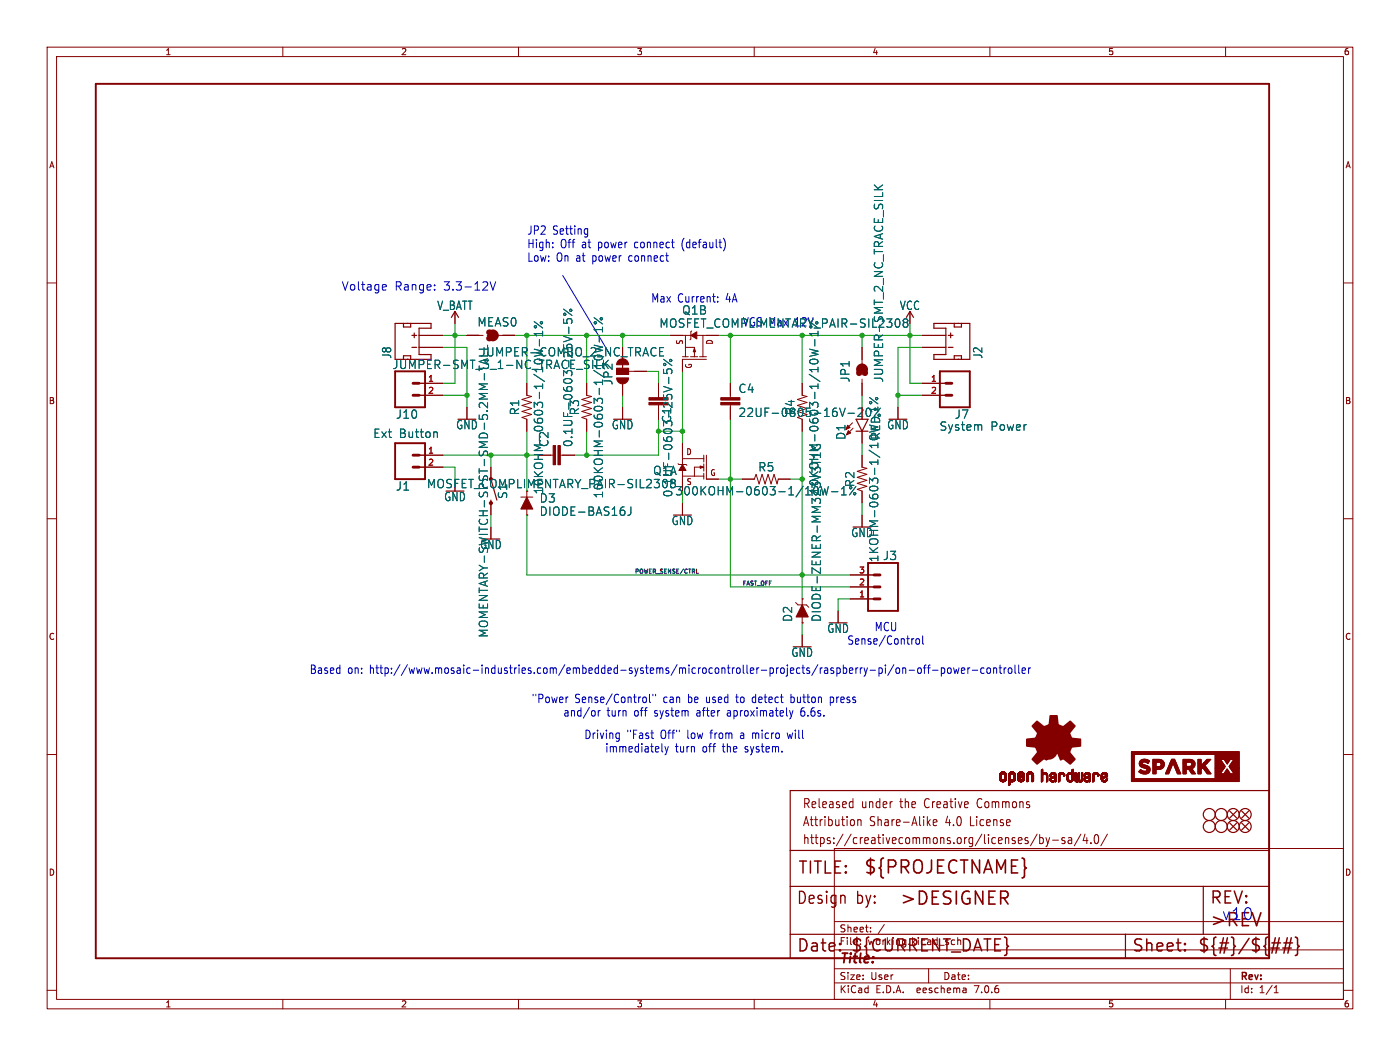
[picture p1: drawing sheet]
<svg xmlns="http://www.w3.org/2000/svg" width="297mm" height="224mm" viewBox="0 0 297 224" stroke-linecap="round" stroke-linejoin="round" font-family="sans-serif">
<defs><g id="words">
<g font-size="3.8" fill="#840000">
<text x="183.1" y="185.7">${PROJECTNAME}</text>
<text x="190.8" y="192.3">&gt;DESIGNER</text>
<text x="256.5" y="196.9">&gt;REV</text>
</g>
<g font-size="3.5" fill="#840000">
<text x="169.2" y="185.7">TITLE:</text>
<text x="168.9" y="192.1">Design</text>
<text x="181.6" y="192.1">by:</text>
<text x="256.5" y="192.1">REV:</text>
<text x="168.9" y="202.2">Date:</text>
<text x="180.3" y="202.2">${CURRENT_DATE}</text>
<text x="240" y="202.2">Sheet:</text>
<text x="254" y="202.2">${#}/${##}</text>
</g>
<text font-size="3.5" fill="#0000c2" x="259.1" y="195.3">v10</text>
<text font-size="2.8" fill="#840000" x="178" y="204.8">Title:</text>
<g font-size="2.7" fill="#840000">
<text x="170.2" y="171.7">Released</text>
<text x="182.7" y="171.7">under</text>
<text x="191.1" y="171.7">the</text>
<text x="196.5" y="171.7">Creative</text>
<text x="208" y="171.7">Commons</text>
<text x="170.2" y="175.5">Attribution</text>
<text x="170.2" y="179.3">https://creativecommons.org/licenses/by-sa/4.0/</text>
<text x="184.5" y="175.5">Share-Alike</text>
<text x="200.8" y="175.5">4.0</text>
<text x="206.2" y="175.5">License</text>
</g>
<g font-size="2.5" fill="#0000c2">
<text x="111.8" y="49.9">JP2</text>
<text x="111.8" y="52.8">High:</text>
<text x="117.2" y="49.9">Setting</text>
<text x="118.8" y="52.8">Off</text>
<text x="123.4" y="52.8">at</text>
<text x="127" y="52.8">power</text>
<text x="134.8" y="52.8">connect</text>
<text x="145" y="52.8">(default)</text>
<text x="111.8" y="55.6">Low:</text>
<text x="118" y="55.6">On at</text>
<text x="125.8" y="55.6">power</text>
<text x="133.6" y="55.6">connect</text>
<text x="72.4" y="61.8">Voltage</text>
<text x="83.7" y="61.8">Range:</text>
<text x="94.1" y="61.8">3.3-12V</text>
<text x="138.1" y="64.4">Max Current:</text>
<text x="154" y="64.4">4A</text>
<text x="179.7" y="136.9">Sense/Control</text>
<text x="185.5" y="134.1">MCU</text>
<text x="65.6" y="143.1">Based</text>
<text x="73.7" y="143.1">on:</text>
<text x="78.5" y="143.1">http://www.mosaic-industries.com/embedded-systems/microcontroller-projects/raspberry-pi/on-off-power-controller</text>
<text x="112.7" y="149.3">&quot;Power</text>
<text x="121.9" y="149.3">Sense/Control&quot;</text>
<text x="140.8" y="149.3">can</text>
<text x="146.1" y="149.3">be used</text>
<text x="156.6" y="149.3">to</text>
<text x="160.2" y="149.3">detect</text>
<text x="168.4" y="149.3">button</text>
<text x="176.9" y="149.3">press</text>
<text x="119.4" y="152.2">and/or</text>
<text x="128.7" y="152.2">turn</text>
<text x="134.6" y="152.2">off</text>
<text x="139" y="152.2">system</text>
<text x="148" y="152.2">after</text>
<text x="154.7" y="152.2">aproximately</text>
<text x="170.4" y="152.2">6.6s.</text>
<text x="123.9" y="156.9">Driving</text>
<text x="128.3" y="159.8">immediately</text>
<text x="133" y="156.9">&quot;Fast</text>
<text x="140.2" y="156.9">Off&quot;</text>
<text x="143.2" y="159.8">turn</text>
<text x="145.9" y="156.9">low</text>
<text x="149.1" y="159.8">off</text>
<text x="151" y="156.9">from</text>
<text x="153.5" y="159.8">the</text>
<text x="157.5" y="156.9">a micro</text>
<text x="158.3" y="159.8">system.</text>
<text x="167.8" y="156.9">will</text>
</g>
<g font-size="2.5" fill="#006464">
<text x="92.7" y="65.9">V_BATT</text>
<text x="190.8" y="65.9">VCC</text>
<text x="101.2" y="69.4">MEAS0</text>
<text x="139.8" y="69.7">MOSFET_COMPLIMENTARY_PAIR-SIL2308</text>
<text x="144.6" y="66.9">Q1B</text>
<text x="157.5" y="69.3">VGS Max 12V</text>
<text x="83.2" y="76.1" transform="rotate(-90 83.2 76.1)">J8</text>
<text x="101.7" y="75.8">JUMPER-COMBO_2_NC_TRACE</text>
<text x="208.6" y="76.1" transform="rotate(-90 208.6 76.1)">J2</text>
<text x="83.2" y="78.5">JUMPER-SMT_3_1-NC_TRACE_SILK</text>
<text x="130.2" y="81.7" transform="rotate(-90 130.2 81.7)">JP2</text>
<text x="156.6" y="83.5">C4</text>
<text x="180.4" y="81.2" transform="rotate(-90 180.4 81.2)">JP1</text>
<text x="187.6" y="81.2" transform="rotate(-90 187.6 81.2)">JUMPER-SMT_2_NC_TRACE_SILK</text>
<text x="83.9" y="89">J10</text>
<text x="110.3" y="88.1" transform="rotate(-90 110.3 88.1)">R1</text>
<text x="123" y="88.1" transform="rotate(-90 123 88.1)">R3</text>
<text x="142.6" y="89.8" transform="rotate(-90 142.6 89.8)">C1</text>
<text x="156.6" y="88.6">22UF-0805-16V-20%</text>
<text x="168.8" y="88.1" transform="rotate(-90 168.8 88.1)">R4</text>
<text x="202.5" y="89">J7</text>
<text x="79.1" y="93.1">Ext</text>
<text x="84.6" y="93.1">Button</text>
<text x="96.7" y="91.2">GND</text>
<text x="116.6" y="94.9" transform="rotate(-90 116.6 94.9)">C2</text>
<text x="121.6" y="94.9" transform="rotate(-90 121.6 94.9)">0.1UF-0603-25V-5%</text>
<text x="129.7" y="91.2">GND</text>
<text x="179.6" y="93.4" transform="rotate(-90 179.6 93.4)">D1</text>
<text x="186.9" y="93.4" transform="rotate(-90 186.9 93.4)">RED</text>
<text x="188.1" y="91.2">GND</text>
<text x="199.2" y="91.5">System</text>
<text x="210.1" y="91.5">Power</text>
<text x="138.5" y="100.9">Q1A</text>
<text x="160.8" y="100.2">R5</text>
<text x="83.9" y="104.2">J1</text>
<text x="94.1" y="106.5">GND</text>
<text x="107.8" y="105.9" transform="rotate(-90 107.8 105.9)">S1</text>
<text x="114.4" y="106.8">D3</text>
<text x="115.4" y="104.9" transform="rotate(-90 115.4 104.9)">10KOHM-0603-1/10W-1%</text>
<text x="128.1" y="105.8" transform="rotate(-90 128.1 105.8)">100KOHM-0603-1/10W-1%</text>
<text x="142.8" y="105.5" transform="rotate(-90 142.8 105.5)">0.1UF-0603-25V-5%</text>
<text x="143.2" y="105.3">300KOHM-0603-1/10W-1%</text>
<text x="173.8" y="104.9" transform="rotate(-90 173.8 104.9)">10KOHM-0603-1/10W-1%</text>
<text x="181.5" y="103.4" transform="rotate(-90 181.5 103.4)">R2</text>
<text x="114.4" y="109.6">DIODE-BAS16J</text>
<text x="142.4" y="111.6">GND</text>
<text x="101.8" y="116.6">GND</text>
<text x="180.5" y="114.1">GND</text>
<text x="186.5" y="119.3" transform="rotate(-90 186.5 119.3)">1KOHM-0603-1/10W-1%</text>
<text x="187.2" y="119">J3</text>
<text x="168.3" y="132" transform="rotate(-90 168.3 132)">D2</text>
<text x="174.3" y="132" transform="rotate(-90 174.3 132)">DIODE-ZENER-MM3Z3V3T1G</text>
<text x="175.4" y="134.4">GND</text>
<text x="167.8" y="139.5">GND</text>
</g>
<text font-size="2.5" fill="#840000" x="90.5" y="103.7">MOSFET_COMPLIMENTARY_PAIR-SIL2308</text>
<text font-size="2.5" fill="#009600" x="103.7" y="135.3" transform="rotate(-90 103.7 135.3)">MOMENTARY-SWITCH-SPST-SMD-5.2MM-TALL</text>
<g font-size="2.1" fill="#840000">
<text x="178" y="197.9">Sheet:</text>
<text x="178" y="200.6">File:</text>
<text x="184.1" y="200.6">working.kicad_sch</text>
<text x="178" y="208">Size:</text>
<text x="184.7" y="208">User</text>
<text x="200" y="208">Date:</text>
<text x="263" y="208.2">Rev:</text>
<text x="178" y="210.8">KiCad</text>
<text x="185.7" y="210.8">E.D.A.</text>
<text x="194.6" y="210.8">eeschema</text>
<text x="207" y="210.8">7.0.6</text>
<text x="263" y="210.8">Id:</text>
<text x="267.1" y="210.8">1/1</text>
</g>
<g font-size="1.8" fill="#840000">
<text x="35" y="11.9">1</text>
<text x="85" y="11.9">2</text>
<text x="135" y="11.9">3</text>
<text x="185" y="11.9">4</text>
<text x="235" y="11.9">5</text>
<text x="285" y="11.9">6</text>
<text x="10.3" y="35.9">A</text>
<text x="285.3" y="35.9">A</text>
<text x="145.1" y="73.2" transform="rotate(-90 145.1 73.2)">S</text>
<text x="151.4" y="73.2" transform="rotate(-90 151.4 73.2)">D</text>
<text x="147" y="78.3" transform="rotate(-90 147 78.3)">G</text>
<text x="10.3" y="85.9">B</text>
<text x="285.3" y="85.9">B</text>
<text x="145.5" y="96.7">D</text>
<text x="150.6" y="101.1">G</text>
<text x="10.3" y="135.9">C</text>
<text x="285.3" y="135.9">C</text>
<text x="10.3" y="185.9">D</text>
<text x="285.3" y="185.9">D</text>
<text x="35" y="213.8">1</text>
<text x="85" y="213.8">2</text>
<text x="135" y="213.8">3</text>
<text x="185" y="213.8">4</text>
<text x="235" y="213.8">5</text>
<text x="285" y="213.8">6</text>
</g>
<g font-size="1.8" fill="#a90000">
<text x="90.7" y="81">1</text>
<text x="90.7" y="83.6">2</text>
<text x="197.4" y="81">1</text>
<text x="197.4" y="83.6">2</text>
<text x="90.7" y="96.3">1</text>
<text x="90.7" y="98.8">2</text>
<text x="182.2" y="124.2">2</text>
<text x="182.2" y="121.7">3</text>
<text x="182.2" y="126.7">1</text>
</g>
<text font-size="1.8" fill="#006464" x="145.6" y="103">S</text>
<g font-size="1.2" fill="#0f0f0f">
<text x="134.6" y="121.7">POWER_SENSE/CTRL</text>
<text x="157.5" y="124.2">FAST_OFF</text>
</g>
</g></defs>
<g fill="none" stroke="#840000" stroke-width=".21">
<path d="M10 10h277v203.9h-277zM12 12h273v199.9h-273zM60 10v2M110 10v2M160 10v2M210 10v2M260 10v2M10 60h2M285 60h2M86.4 68.6h.1M88.9 73.7h5.1M88.9 71.1h5.1"/>
<path d="M96.5 66v2.6M99.1 71.1h3.4M105.8 71.1h3.4M130.8 78.1h2.5v1.3h-2.5M133.3 78.7h3.9M142.2 71.1h4.3M144.8 75.6h1.2M145.4 71.1v4.5M145.4 73.7h1.9v1.9M146.5 75.6h1.5M146.6 70.4v1.5l-.2 .2M147.9 71.1h4.5"/>
<path d="M148.4 75.6h1.5M149.1 71.1v4.5M149.9 76.2h-5.1v2.5M182.9 73.7v3.4M193 66v2.6M195.6 73.7h5.1M195.6 71.1h5.1M203.2 76.2h.1M203.2 68.6h.1M88.9 81.3h5.1M88.9 83.8h5.1M88.9 96.5h5.1"/>
<path d="M88.9 99.1h5.1M99.1 86.4v2.5M111.8 81.3v2.5l1 .3-2.1 .6 2.1 .6-2.1 .7 2.1 .6-2.1 .6 2.1 .7-2.1 .6 1.1 .4v2.5M114.3 96.5h3M118.9 96.5h3M124.5 81.3v2.5l1 .3-2.1 .6 2.1 .6-2.1 .7 2.1 .6-2.1 .6 2.1 .7-2.1 .6 1.1 .4v2.5M132.1 81.3v2.5M132.1 86.4v2.5M139.7 81.3v3M139.7 85.9v3M144 98.5h1.5l.2 .2M144.8 94v4.5"/>
<path d="M144.8 99.8v4.3M144.8 97.3h4.5M148.5 99.1h-1.2v1.9M149.3 96.5v1.5M149.3 98.4v1.5M149.9 96.5v5.1h2.5M154.9 81.3v3M154.9 85.9v3M170.2 81.3v2.5l1 .3-2 .6 2 .6-2 .7M170.2 88.9v2.5M180.8 89.7l-1.3 1.4M181 90.8l-1.4 1.4"/>
<path d="M182.9 80.4v3.4M182.9 86.4v2.5M182.9 91.4v2.6M182.9 96.5v2.6l1 .2-2 .6 2 .7-2 .6 2 .7-2 .6 2 .6-2 .7 1 .3v2.6M190.5 86.4v2.5M195.6 81.3h5.1M195.6 83.8h5.1M10 110h2M110.5 105.4h2.5M111.8 109.2h.1M111.8 104.1v1.3M111.8 108v1.2"/>
<path d="M144.8 106.7v2.5M144.8 101h4.5M149.3 100.4v1.2M157.5 101.6h2.5l.4-1 .6 2 .7-2 .6 2 .6-2 .7 2 .6-2 .6 2 .3-1h2.5M182.9 109.2v2.6M285 110h2M168.8 127.8l.5 .5h1.8l.5 .5M170.2 132.1h.1M170.2 127h.1M170.2 127v1.3M170.2 130.8v1.3M170.2 134.6v2.6"/>
<path d="M177.8 129.5v2.6M180.3 127h5.1M180.3 124.5h5.1M180.3 121.9h5.1M10 160h2M285 160h2M177 179.9h108v32h-108zM180.5 170l.4 .1M180.9 169.3v2M180.9 171.2l-.4 .1M181.2 174v.9M182 173.8v1.3"/>
<path d="M182 174l.2-.2 .4 .1 .1 1.2M196.9 174.4l.5 .7M197.4 173.8l-.7 .7M198 174.4l.8-.1-.1-.4-.5-.1-.2 .3 .1 .9h.6M220 176.9l-1.4 2.5M220.6 177v1.9M220.6 177.7l.4-.1 .3 .4-.1 .8h-.6M221.9 177.6l.4 1.3M222.3 178.9l-.4 .6M222.7 177.6l-.4 1.3M223.3 178.2h1.2M225.9 177.7l-.4-.1-.2 .3v.3l.6 .1v.5h-.6"/>
<path d="M226.7 177.7h.6l.1 1.2M227.4 178.1l-.6 .1a.4 .4 0 0 0-.2 .3 .4 .4 0 0 0 .2 .4l.6-.1M229.3 176.9l-1.4 2.5M230.2 176.9l-.4 1.4h1M230.6 177.6v1.3M231.4 178.7v.2M232.4 177.1l.3-.1a1.34 1.34 0 0 1 0 1.9h-.2a1.44 1.44 0 0 1-.1-1.8zM234.9 176.9l-1.4 2.5M177 195.4h108M184.7 197.5v.1M184.7 196.7v.1M187.6 196l-1.3 2"/>
<path d="M10 210h2M60 211.9v2M110 211.9v2M160 211.9v2M177 208.4h108M177 205.4h108M177 201.4h108M197 205.4v3M204.9 209.6l.1 .9M205 210.4l-.2 .1M205 209.9h-.2M210 211.9v2"/>
<path d="M260 211.9v2M261 205.4v6.5M270.3 210.5h.9M270.3 209.4l.4-.4v1.5M285 210h2"/>
</g>
<g fill="none" stroke="#840000" stroke-width=".25">
<path d="M83.8 76.2v-7.6h7.6v1h-2.5v5.6h2.5v1h-4.3v-.8h-1.5v.8M85.6 68.6v.7h1.5v-.7M87.4 73.7h1M87.4 71.1h1M87.9 70.6v1M95.8 67.3l.7-1.3 .8 1.3M103.4 71.1h1.8M132.1 76.2v2.5M182.9 77.7v1.8M192.3 67.3l.7-1.3 .8 1.3M198.1 68.6h7.6v7.6h-7.6v-1h2.6v-5.6h-2.6zM201.2 73.7h1"/>
<path d="M201.2 71.1h1M201.7 70.6v1M202.4 76.2v-.8h1.6v.8M202.4 68.6v.7h1.6v-.7M181.6 91.4h2.5M181.6 88.9h2.5l-1.2 2.5zM104.1 101.6l1.3 4.4M167.6 167.6h101.6v35.6h-101.6zM260.9 172l1.5 1.5M260.9 174.5l1.5 1.5M262.4 174.5l-1.5 1.5M262.4 172l-1.5 1.5"/>
<path d="M263.4 174.5l1.5 1.5M263.4 172l1.5 1.5M264.9 174.5l-1.5 1.5M264.9 172l-1.5 1.5M167.6 198.1h101.6M167.6 180.3h101.6M167.6 188h101.6M238.8 198.1v5.1M255.3 188v10.1"/>
<circle cx="256.5" cy="175.3" r="1.27"/>
<circle cx="256.5" cy="172.7" r="1.27"/>
<circle cx="259.1" cy="172.7" r="1.27"/>
<circle cx="259.1" cy="175.3" r="1.27"/>
<circle cx="261.6" cy="172.7" r="1.27"/>
<circle cx="261.6" cy="175.3" r="1.27"/>
<circle cx="264.2" cy="175.3" r="1.27"/>
<circle cx="264.2" cy="172.7" r="1.27"/>
</g>
<g fill="#840000" stroke="#840000" stroke-width=".21">
<path d="M147.3 73.8l.3 .8h-.5z"/>
<path d="M146.6 71.1l1.2-.7v1.5z"/>
<path d="M243.4 161.8h.2z"/>
<path d="M248.6 161h.6l.3 .8h-1.3z"/>
<path d="M254.1 161h.7v.8h-.7z"/>
<path d="M256.1 161h.8l-.8 .8h-.8z"/>
<path d="M248.2 161.8h1.3l1 2.3h-.7l-.9-2.3-1 2.3h-.7z"/>
<path d="M254.1 161.8h.7v.6l.5-.6h.8l-.5 .5 1.3 1.8h-.8l-.9-1.3-.4 .4v.9h-.7z"/>
<path d="M257.8 162.9h1.9l-.8 1.2h.7l.7-1.1 .7 1.1h.8l-.8-1.2h1.9v2.8h-5.3v-.6h.2z"/>
<path d="M244.6 161l1.7 .1 .4 .2 .3 .5h-.8l-.4-.2-1.2 .2z"/>
<path d="M251 161l1.9 .1 .3 .2 .3 .5h-.8l-.4-.2-1.3 .2z"/>
<path d="M240 159.4h22.9v3.5h-1.9l-.3-.4 1.1-1.5h-.8l-.7 1-.6-1h-.8l1 1.5-.2 .4h-1.9v-2.9h-17.2v5.1h17v.6h-17.6z"/>
<path d="M242 161.2a1.59 1.59 0 0 1 1.9 .2l-.3 .4-.8-.2-.4 .2h-.7z"/>
<path d="M251 161.8h.6v.7l1.1-.1 .1-.3-.1-.3h.8v.3a.95 .95 0 0 1-.6 .9l.7 1.1h-.8l-.6-1h-.6v1h-.6z"/>
<path d="M244.6 161.8h.7v.8h.5a.47 .47 0 0 0 .5-.3 .47 .47 0 0 0-.1-.5h.8v.3a1.26 1.26 0 0 1-1.7 1.1v.9h-.7z"/>
<path d="M241.7 161.8h.7v.2l.3 .2a1.09 1.09 0 0 1 1.3 1 1.17 1.17 0 0 1-1.8 .8l-.6-.3 .4-.5a.82 .82 0 0 0 1.3 0l-.1-.2-.5-.1a.92 .92 0 0 1-1-1.1z"/>
<path d="M212.1 165.1h.3z"/>
<path d="M212.1 165l.3 .1z"/>
<path d="M212.1 165h.3z"/>
<path d="M212.1 164.9l.3 .1z"/>
<path d="M212.1 164.9h.3z"/>
<path d="M212.1 164.8l.3 .1z"/>
<path d="M212.1 164.8h.3z"/>
<path d="M212.1 164.7l.3 .1z"/>
<path d="M212.1 164.7h.3z"/>
<path d="M212.1 164.6l.3 .1z"/>
<path d="M212.1 164.6h.3z"/>
<path d="M212.1 164.5l.3 .1z"/>
<path d="M212.1 164.5h.3z"/>
<path d="M212.1 164.4l.3 .1z"/>
<path d="M212.1 164.4h.3z"/>
<path d="M212.1 164.3l.3 .1z"/>
<path d="M212.1 165.2h.4z"/>
<path d="M212.1 165.1l.4 .1z"/>
<path d="M212.1 165.1h.4z"/>
<path d="M212.1 164.3h.4z"/>
<path d="M212.1 165.3h.4z"/>
<path d="M212.1 165.2l.4 .1z"/>
<path d="M212.1 164.2l.4 .1z"/>
<path d="M212.1 164.2h.4z"/>
<path d="M212.1 165.3h.5z"/>
<path d="M212.1 164.1l.5 .1z"/>
<path d="M212.1 164.1h.5z"/>
<path d="M212.1 165.4h.6z"/>
<path d="M212.1 165.3l.5 .1z"/>
<path d="M212.1 164.1h.6z"/>
<path d="M212.1 165.4h1.3z"/>
<path d="M212.1 164l1.3 .1z"/>
<path d="M212.2 165.4h1.2z"/>
<path d="M212.2 164h1.2z"/>
<path d="M212.2 165.5h1.2z"/>
<path d="M212.2 165.4l1.2 .1z"/>
<path d="M212.2 163.9l1.2 .1z"/>
<path d="M212.2 163.9h1.2z"/>
<path d="M212.2 165.5l1.2 .1z"/>
<path d="M212.2 165.6h1.1z"/>
<path d="M212.2 163.9h1.1z"/>
<path d="M212.3 165.6h1z"/>
<path d="M212.3 163.9h1z"/>
<path d="M212.3 163.8l1 .1z"/>
<path d="M212.3 163.8h1z"/>
<path d="M212.3 165.6l1 .1z"/>
<path d="M212.4 165.7h.8z"/>
<path d="M212.4 163.8h.8z"/>
<path d="M212.4 163.7l.8 .1z"/>
<path d="M212.4 163.7h.7z"/>
<path d="M212.5 165.7h.6z"/>
<path d="M212.5 163.7h.6z"/>
<path d="M212.5 165.7l.5 .1z"/>
<path d="M212.5 163.7h.5z"/>
<path d="M212.6 163.7h.4z"/>
<path d="M212.6 165.8h.4z"/>
<path d="M212.6 163.7h.3z"/>
<path d="M212.7 165.8h.2z"/>
<path d="M212.7 163.7h.2z"/>
<path d="M212.8 164.1h.6z"/>
<path d="M212.9 165.4h.5z"/>
<path d="M212.9 164.1h.5z"/>
<path d="M212.9 165.4h.6z"/>
<path d="M212.9 164.1h.6z"/>
<path d="M212.9 165.3l.6 .1z"/>
<path d="M213 164.1h.5z"/>
<path d="M213 165.3h.5z"/>
<path d="M213 164.1l.5 .1z"/>
<path d="M213 164.2h.5z"/>
<path d="M213.1 164.2h.4z"/>
<path d="M213.1 165.2l.4 .1z"/>
<path d="M213.1 165.2h.4z"/>
<path d="M213.1 164.3h.4z"/>
<path d="M213.1 164.2l.4 .1z"/>
<path d="M213.1 165.1l.4 .1z"/>
<path d="M213.1 165.1h.4z"/>
<path d="M213.1 165l.4 .1z"/>
<path d="M213.1 165h.4z"/>
<path d="M213.1 164.9l.4 .1z"/>
<path d="M213.1 164.9h.4z"/>
<path d="M213.1 164.8l.4 .1z"/>
<path d="M213.1 164.8h.4z"/>
<path d="M213.1 164.7l.4 .1z"/>
<path d="M213.1 164.7h.4z"/>
<path d="M213.1 164.6l.4 .1z"/>
<path d="M213.1 164.6h.4z"/>
<path d="M213.1 164.5l.4 .1z"/>
<path d="M213.1 164.5h.4z"/>
<path d="M213.1 164.4l.4 .1z"/>
<path d="M213.1 164.4h.4z"/>
<path d="M213.1 164.3l.4 .1z"/>
<path d="M214 166.4h.2z"/>
<path d="M214 166.4h.3z"/>
<path d="M214 166.3l.3 .1z"/>
<path d="M214 166.3h.4z"/>
<path d="M214 166.2l.4 .1z"/>
<path d="M214 166.2h.4z"/>
<path d="M214 166.1l.4 .1z"/>
<path d="M214 166.1h.4z"/>
<path d="M214 166l.4 .1z"/>
<path d="M214 166h.4z"/>
<path d="M214 165.9l.4 .1z"/>
<path d="M214 165.9h.4z"/>
<path d="M214 165.8l.4 .1z"/>
<path d="M214 165.8h.4z"/>
<path d="M214 165.7l.4 .1z"/>
<path d="M214 165.7h1z"/>
<path d="M214 165.7h1.1z"/>
<path d="M214 165.6l1.2 .1z"/>
<path d="M214 165.6h1.2z"/>
<path d="M214 165.6h1.3z"/>
<path d="M214 165.5l1.3 .1z"/>
<path d="M214 165.5h1.3z"/>
<path d="M214 165.4l1.3 .1z"/>
<path d="M214 165.4h1.3z"/>
<path d="M214 165.4h1.4z"/>
<path d="M214 165.4h.6z"/>
<path d="M214 165.3l.5 .1z"/>
<path d="M214 165.3h.5z"/>
<path d="M214 165.3h.4z"/>
<path d="M214 165.2l.4 .1z"/>
<path d="M214 165.2h.4z"/>
<path d="M214 165.1l.4 .1z"/>
<path d="M214 165.1h.4z"/>
<path d="M214 165l.4 .1z"/>
<path d="M214 165h.4z"/>
<path d="M214 164.9l.4 .1z"/>
<path d="M214 164.9h.4z"/>
<path d="M214 164.8l.4 .1z"/>
<path d="M214 164.8h.4z"/>
<path d="M214 164.7l.4 .1z"/>
<path d="M214 164.7h.4z"/>
<path d="M214 164.6l.4 .1z"/>
<path d="M214 164.6h.4z"/>
<path d="M214 164.5l.4 .1z"/>
<path d="M214 164.5h.4z"/>
<path d="M214 164.4l.4 .1z"/>
<path d="M214 164.4h.4z"/>
<path d="M214 164.3l.4 .1z"/>
<path d="M214 164.3h.4z"/>
<path d="M214 164.2l.4 .1z"/>
<path d="M214 166.5h.1z"/>
<path d="M214 166.4l.2 .1z"/>
<path d="M214 164.2h.4z"/>
<path d="M214 164.2h.5z"/>
<path d="M214 164.1l.5 .1z"/>
<path d="M214 164.1h.5z"/>
<path d="M214 164.1h.6z"/>
<path d="M214.1 164.1h.5z"/>
<path d="M214.1 164l1.3 .1z"/>
<path d="M214.1 164h1.2z"/>
<path d="M214.1 163.9l1.2 .1z"/>
<path d="M214.1 163.9h1.2z"/>
<path d="M214.1 163.9h1.1z"/>
<path d="M214.2 163.9h1z"/>
<path d="M214.2 163.8l1 .1z"/>
<path d="M214.2 163.8h1z"/>
<path d="M214.3 163.8h.9z"/>
<path d="M214.3 163.8h.8z"/>
<path d="M214.3 163.7l.8 .1z"/>
<path d="M214.4 163.7h.6z"/>
<path d="M214.4 165.7l.6 .1z"/>
<path d="M214.5 163.7h.5z"/>
<path d="M214.5 165.8h.4z"/>
<path d="M214.5 163.7h.4z"/>
<path d="M214.6 165.8h.2z"/>
<path d="M214.6 163.7h.2z"/>
<path d="M214.8 164.1h.6z"/>
<path d="M214.8 165.4h.6z"/>
<path d="M214.9 165.4h.5z"/>
<path d="M214.9 164.1h.5z"/>
<path d="M214.9 165.3l.5 .1z"/>
<path d="M214.9 165.3h.5z"/>
<path d="M214.9 164.1l.5 .1z"/>
<path d="M215 165.3h.4z"/>
<path d="M215 164.2h.4z"/>
<path d="M215 165.2l.4 .1z"/>
<path d="M215 165.2h.4z"/>
<path d="M215 164.3h.4z"/>
<path d="M215 164.2l.4 .1z"/>
<path d="M215 165.1l.4 .1z"/>
<path d="M215 165.1h.4z"/>
<path d="M215 164.4h.4z"/>
<path d="M215 164.3l.4 .1z"/>
<path d="M215.1 165.1h.3z"/>
<path d="M215.1 165l.3 .1z"/>
<path d="M215.1 165h.3z"/>
<path d="M215.1 164.9l.3 .1z"/>
<path d="M215.1 164.9h.3z"/>
<path d="M215.1 164.8l.3 .1z"/>
<path d="M215.1 164.8h.3z"/>
<path d="M215.1 164.7l.3 .1z"/>
<path d="M215.1 164.7h.3z"/>
<path d="M215.1 164.6l.3 .1z"/>
<path d="M215.1 164.6h.3z"/>
<path d="M215.1 164.5l.3 .1z"/>
<path d="M215.1 164.5h.3z"/>
<path d="M215.1 164.4l.3 .1z"/>
<path d="M215.1 164.4h.3z"/>
<path d="M215.9 165.2h.4z"/>
<path d="M215.9 165.1l.4 .1z"/>
<path d="M215.9 165.1h.4z"/>
<path d="M215.9 165l.5 .1z"/>
<path d="M215.9 165h.5z"/>
<path d="M215.9 165h.6z"/>
<path d="M215.9 165h.7z"/>
<path d="M215.9 164.9l.7 .1z"/>
<path d="M215.9 164.9h.7z"/>
<path d="M215.9 164.9h.8z"/>
<path d="M215.9 164.9h.9z"/>
<path d="M215.9 164.8l.9 .1z"/>
<path d="M215.9 164.8h.9z"/>
<path d="M215.9 164.8h1z"/>
<path d="M215.9 164.8h1.1z"/>
<path d="M215.9 164.7l1.1 .1z"/>
<path d="M215.9 164.7h1.1z"/>
<path d="M215.9 164.7h1.2z"/>
<path d="M215.9 164.7h1.3z"/>
<path d="M215.9 164.6l1.3 .1z"/>
<path d="M215.9 164.6h1.4z"/>
<path d="M215.9 164.6h.4z"/>
<path d="M215.9 164.5l.4 .1z"/>
<path d="M215.9 164.5h.3z"/>
<path d="M215.9 164.4l.3 .1z"/>
<path d="M215.9 164.4h.3z"/>
<path d="M215.9 164.4h.4z"/>
<path d="M215.9 164.3l.4 .1z"/>
<path d="M215.9 164.3h.4z"/>
<path d="M215.9 164.2l.4 .1z"/>
<path d="M215.9 165.3h.5z"/>
<path d="M215.9 165.3h.4z"/>
<path d="M215.9 165.2l.4 .1z"/>
<path d="M215.9 164.2h.4z"/>
<path d="M215.9 164.2h.5z"/>
<path d="M215.9 164.1l.5 .1z"/>
<path d="M215.9 164.1h.5z"/>
<path d="M215.9 165.3l.6 .1z"/>
<path d="M215.9 164.1h.6z"/>
<path d="M215.9 165.4h.6z"/>
<path d="M216 165.4h.5z"/>
<path d="M216 164.1h.5z"/>
<path d="M216 165.4h1.3z"/>
<path d="M216 164.1h.6z"/>
<path d="M216 165.4h1.2z"/>
<path d="M216 164l1.3 .1z"/>
<path d="M216 164h1.3z"/>
<path d="M216 165.5h1.2z"/>
<path d="M216 165.4l1.2 .1z"/>
<path d="M216 164h1.2z"/>
<path d="M216 163.9l1.2 .1z"/>
<path d="M216.1 165.5l1.1 .1z"/>
<path d="M216.1 163.9h1.1z"/>
<path d="M216.1 165.6h1.1z"/>
<path d="M216.1 165.6h1z"/>
<path d="M216.1 163.9h1z"/>
<path d="M216.1 163.8l1 .1z"/>
<path d="M216.1 163.8h1z"/>
<path d="M216.2 165.6l.9 .1z"/>
<path d="M216.2 163.8h.9z"/>
<path d="M216.2 165.7h.8z"/>
<path d="M216.2 163.8h.8z"/>
<path d="M216.2 163.7l.8 .1z"/>
<path d="M216.3 163.7h.7z"/>
<path d="M216.3 165.7h.7z"/>
<path d="M216.3 163.7h.6z"/>
<path d="M216.3 165.7h.6z"/>
<path d="M216.4 163.7h.5z"/>
<path d="M216.4 165.7l.5 .1z"/>
<path d="M216.4 164.6h.9z"/>
<path d="M216.4 163.7h.4z"/>
<path d="M216.4 165.8h.4z"/>
<path d="M216.5 165.8h.3z"/>
<path d="M216.5 165.8h.2z"/>
<path d="M216.5 164.6h.8z"/>
<path d="M216.5 163.7h.3z"/>
<path d="M216.5 164.5l.8 .1z"/>
<path d="M216.5 163.7h.2z"/>
<path d="M216.5 164.5h.8z"/>
<path d="M216.6 164.5h.7z"/>
<path d="M216.7 164.5h.6z"/>
<path d="M216.7 164.1h.6z"/>
<path d="M216.7 165.4h.6z"/>
<path d="M216.7 164.4l.6 .1z"/>
<path d="M216.7 164.4h.6z"/>
<path d="M216.8 164.4h.5z"/>
<path d="M216.8 164.1h.5z"/>
<path d="M216.8 165.4h.5z"/>
<path d="M216.8 165.3l.5 .1z"/>
<path d="M216.8 165.3h.5z"/>
<path d="M216.8 164.1l.5 .1z"/>
<path d="M216.8 164.2h.5z"/>
<path d="M216.9 165.3h.4z"/>
<path d="M216.9 164.2h.4z"/>
<path d="M216.9 164.4h.4z"/>
<path d="M216.9 165.2l.4 .1z"/>
<path d="M216.9 165.2h.4z"/>
<path d="M216.9 164.3l.4 .1z"/>
<path d="M216.9 164.3h.4z"/>
<path d="M216.9 164.2l.4 .1z"/>
<path d="M216.9 165.1l.4 .1z"/>
<path d="M216.9 165.1h.4z"/>
<path d="M217 165.1h.3z"/>
<path d="M217 165l.3 .1z"/>
<path d="M217 165h.3z"/>
<path d="M217.1 165h.2z"/>
<path d="M217.1 164.9l.2 .1z"/>
<path d="M217.1 164.9h.2z"/>
<path d="M217.2 164.9h.1z"/>
<path d="M217.8 165.7h.3z"/>
<path d="M217.8 165.7h.4z"/>
<path d="M217.8 165.6l.4 .1z"/>
<path d="M217.8 165.6h.4z"/>
<path d="M217.8 165.5l.4 .1z"/>
<path d="M217.8 165.5h.4z"/>
<path d="M217.8 165.4l.4 .1z"/>
<path d="M217.8 165.4h.4z"/>
<path d="M217.8 165.3l.4 .1z"/>
<path d="M217.8 165.3h.4z"/>
<path d="M217.8 165.2l.4 .1z"/>
<path d="M217.8 165.2h.4z"/>
<path d="M217.8 165.1l.4 .1z"/>
<path d="M217.8 165.1h.4z"/>
<path d="M217.8 165l.4 .1z"/>
<path d="M217.8 165h.4z"/>
<path d="M217.8 164.9l.4 .1z"/>
<path d="M217.8 164.9h.4z"/>
<path d="M217.8 164.8l.4 .1z"/>
<path d="M217.8 164.8h.4z"/>
<path d="M217.8 164.7l.4 .1z"/>
<path d="M217.8 164.7h.4z"/>
<path d="M217.8 164.6l.4 .1z"/>
<path d="M217.8 164.6h.4z"/>
<path d="M217.8 164.5l.4 .1z"/>
<path d="M217.8 164.5h.4z"/>
<path d="M217.8 164.4l.4 .1z"/>
<path d="M217.8 164.4h.4z"/>
<path d="M217.8 164.3l.4 .1z"/>
<path d="M217.8 164.3h.4z"/>
<path d="M217.8 165.7h.2z"/>
<path d="M217.8 164.2l.4 .1z"/>
<path d="M217.8 165.7l.2 .1z"/>
<path d="M217.8 164.2h.4z"/>
<path d="M217.8 164.2h.5z"/>
<path d="M217.8 164.1l.5 .1z"/>
<path d="M217.8 164.1h.5z"/>
<path d="M217.8 164.1h.6z"/>
<path d="M217.9 164.1h.5z"/>
<path d="M217.9 164.1h.6z"/>
<path d="M217.9 164l1.3 .1z"/>
<path d="M217.9 164h1.3z"/>
<path d="M217.9 164h1.2z"/>
<path d="M217.9 163.9l1.2 .1z"/>
<path d="M218 163.9h1.1z"/>
<path d="M218 163.9h1z"/>
<path d="M218 163.8l1 .1z"/>
<path d="M218 163.8h1z"/>
<path d="M218.1 163.8h.9z"/>
<path d="M218.1 163.8h.8z"/>
<path d="M218.2 163.7l.7 .1z"/>
<path d="M218.2 163.7h.7z"/>
<path d="M218.2 163.7h.6z"/>
<path d="M218.3 163.7h.5z"/>
<path d="M218.3 163.7h.4z"/>
<path d="M218.4 163.7h.3z"/>
<path d="M218.4 163.7h.2z"/>
<path d="M218.6 164.1h.6z"/>
<path d="M218.7 164.1h.5z"/>
<path d="M218.8 164.1l.4 .1z"/>
<path d="M218.8 164.2h.4z"/>
<path d="M218.8 164.2l.5 .1z"/>
<path d="M218.9 164.3h.4z"/>
<path d="M218.9 165.7h.2z"/>
<path d="M218.9 165.7h.3z"/>
<path d="M218.9 165.6l.4 .1z"/>
<path d="M218.9 165.6h.4z"/>
<path d="M218.9 165.5l.4 .1z"/>
<path d="M218.9 165.5h.4z"/>
<path d="M218.9 165.4l.4 .1z"/>
<path d="M218.9 165.4h.4z"/>
<path d="M218.9 165.3l.4 .1z"/>
<path d="M218.9 165.3h.4z"/>
<path d="M218.9 165.2l.4 .1z"/>
<path d="M218.9 165.2h.4z"/>
<path d="M218.9 165.1l.4 .1z"/>
<path d="M218.9 165.1h.4z"/>
<path d="M218.9 165l.4 .1z"/>
<path d="M218.9 165h.4z"/>
<path d="M218.9 164.9l.4 .1z"/>
<path d="M218.9 164.9h.4z"/>
<path d="M218.9 164.8l.4 .1z"/>
<path d="M218.9 164.8h.4z"/>
<path d="M218.9 164.7l.4 .1z"/>
<path d="M218.9 164.7h.4z"/>
<path d="M218.9 164.6l.4 .1z"/>
<path d="M218.9 164.6h.4z"/>
<path d="M218.9 164.5l.4 .1z"/>
<path d="M218.9 164.5h.4z"/>
<path d="M218.9 164.4l.4 .1z"/>
<path d="M218.9 164.4h.4z"/>
<path d="M218.9 164.3l.4 .1z"/>
<path d="M218.9 165.7l.2 .1z"/>
<path d="M220.9 165.8h.2z"/>
<path d="M220.9 165.7l.2 .1z"/>
<path d="M220.9 163.3h.3z"/>
<path d="M220.9 165.8h.1z"/>
<path d="M220.9 165.7h.2z"/>
<path d="M220.9 165.7h.3z"/>
<path d="M220.9 165.6l.3 .1z"/>
<path d="M220.9 165.6h.3z"/>
<path d="M220.9 165.5l.3 .1z"/>
<path d="M220.9 165.5h.3z"/>
<path d="M220.9 165.4l.3 .1z"/>
<path d="M220.9 165.4h.3z"/>
<path d="M220.9 165.3l.3 .1z"/>
<path d="M220.9 165.3h.3z"/>
<path d="M220.9 165.2l.3 .1z"/>
<path d="M220.9 165.2h.3z"/>
<path d="M220.9 165.1l.3 .1z"/>
<path d="M220.9 165.1h.3z"/>
<path d="M220.9 165l.3 .1z"/>
<path d="M220.9 165h.3z"/>
<path d="M220.9 164.9l.3 .1z"/>
<path d="M220.9 164.9h.3z"/>
<path d="M220.9 164.8l.3 .1z"/>
<path d="M220.9 164.8h.3z"/>
<path d="M220.9 164.7l.3 .1z"/>
<path d="M220.9 164.7h.3z"/>
<path d="M220.9 164.6l.3 .1z"/>
<path d="M220.9 164.6h.3z"/>
<path d="M220.9 164.5l.3 .1z"/>
<path d="M220.9 164.5h.3z"/>
<path d="M220.9 164.4l.3 .1z"/>
<path d="M220.9 164.4h.3z"/>
<path d="M220.9 164.3l.3 .1z"/>
<path d="M220.9 164.3h.3z"/>
<path d="M220.9 164.3h.4z"/>
<path d="M220.9 164.2l.4 .1z"/>
<path d="M220.9 164.2h.4z"/>
<path d="M220.9 164.2h.5z"/>
<path d="M220.9 164.1l.5 .1z"/>
<path d="M220.9 164.1h.5z"/>
<path d="M220.9 164.1h.6z"/>
<path d="M220.9 164.1h.7z"/>
<path d="M220.9 164.1h1.2z"/>
<path d="M220.9 164l1.2 .1z"/>
<path d="M220.9 164h1.2z"/>
<path d="M220.9 164h1.1z"/>
<path d="M220.9 163.9l1.1 .1z"/>
<path d="M220.9 163.9h1.1z"/>
<path d="M220.9 163.9h1z"/>
<path d="M220.9 163.9h.3z"/>
<path d="M220.9 163.8l.3 .1z"/>
<path d="M220.9 163.8h.3z"/>
<path d="M220.9 163.7l.3 .1z"/>
<path d="M220.9 163.7h.3z"/>
<path d="M220.9 163.6l.3 .1z"/>
<path d="M220.9 163.6h.3z"/>
<path d="M220.9 163.5l.3 .1z"/>
<path d="M220.9 163.5h.3z"/>
<path d="M220.9 163.4l.3 .1z"/>
<path d="M220.9 163.4h.3z"/>
<path d="M220.9 163.3l.3 .1z"/>
<path d="M220.9 163.2l.3 .1z"/>
<path d="M220.9 163.2h.3z"/>
<path d="M221 163.2h.2z"/>
<path d="M221 163.1l.2 .1z"/>
<path d="M221.3 163.9h.6z"/>
<path d="M221.3 163.8l.6 .1z"/>
<path d="M221.4 163.8h.4z"/>
<path d="M221.6 164.1h.6z"/>
<path d="M221.7 164.1h.5z"/>
<path d="M221.8 164.1h.4z"/>
<path d="M221.8 164.1l.4 .1z"/>
<path d="M221.8 164.2h.4z"/>
<path d="M221.9 164.2h.3z"/>
<path d="M221.9 164.3h.3z"/>
<path d="M221.9 164.2l.3 .1z"/>
<path d="M221.9 164.3h.4z"/>
<path d="M222 164.3h.3z"/>
<path d="M222 164.4h.3z"/>
<path d="M222 164.3l.3 .1z"/>
<path d="M222 164.5h.3z"/>
<path d="M222 164.4l.3 .1z"/>
<path d="M222 165.8h.1z"/>
<path d="M222 165.7l.2 .1z"/>
<path d="M222 165.7h.2z"/>
<path d="M222 165.7h.3z"/>
<path d="M222 165.6l.3 .1z"/>
<path d="M222 165.6h.3z"/>
<path d="M222 165.5l.3 .1z"/>
<path d="M222 165.5h.3z"/>
<path d="M222 165.4l.3 .1z"/>
<path d="M222 165.4h.3z"/>
<path d="M222 165.3l.3 .1z"/>
<path d="M222 165.3h.3z"/>
<path d="M222 165.2l.3 .1z"/>
<path d="M222 165.2h.3z"/>
<path d="M222 165.1l.3 .1z"/>
<path d="M222 165.1h.3z"/>
<path d="M222 165l.3 .1z"/>
<path d="M222 165h.3z"/>
<path d="M222 164.9l.3 .1z"/>
<path d="M222 164.9h.3z"/>
<path d="M222 164.8l.3 .1z"/>
<path d="M222 164.8h.3z"/>
<path d="M222 164.7l.3 .1z"/>
<path d="M222 164.7h.3z"/>
<path d="M222 164.6l.3 .1z"/>
<path d="M222 164.6h.3z"/>
<path d="M222 164.5l.3 .1z"/>
<path d="M222.7 165.4h.3z"/>
<path d="M222.7 165.3l.3 .1z"/>
<path d="M222.7 165.3h.3z"/>
<path d="M222.7 165.2l.3 .1z"/>
<path d="M222.7 165.2h.3z"/>
<path d="M222.7 164.6h.2z"/>
<path d="M222.7 164.5l.2 .1z"/>
<path d="M222.7 164.5h.3z"/>
<path d="M222.7 164.4l.3 .1z"/>
<path d="M222.7 164.4h.3z"/>
<path d="M222.7 165.4h.4z"/>
<path d="M222.7 165.2h.4z"/>
<path d="M222.7 165.1l.4 .1z"/>
<path d="M222.7 165.1h.4z"/>
<path d="M222.8 165.5h.3z"/>
<path d="M222.8 165.4l.3 .1z"/>
<path d="M222.8 165.4h.3z"/>
<path d="M222.8 165.1h.3z"/>
<path d="M222.8 164.4h.2z"/>
<path d="M222.8 164.3l.2 .1z"/>
<path d="M222.8 164.3h.2z"/>
<path d="M222.8 164.3h.3z"/>
<path d="M222.8 165.5h.4z"/>
<path d="M222.8 165.1h.4z"/>
<path d="M222.8 165l.4 .1z"/>
<path d="M222.8 165h.5z"/>
<path d="M222.8 164.2l.3 .1z"/>
<path d="M222.8 164.2h.3z"/>
<path d="M222.8 165.5l.8 .1z"/>
<path d="M222.8 165.5h.5z"/>
<path d="M222.8 165.6h.8z"/>
<path d="M222.8 164.2h.4z"/>
<path d="M222.8 165h.6z"/>
<path d="M222.8 164.1l.4 .1z"/>
<path d="M222.8 165h.7z"/>
<path d="M222.8 164.9l.7 .1z"/>
<path d="M222.8 164.1h.4z"/>
<path d="M222.8 164.1h.5z"/>
<path d="M222.9 165.6h.7z"/>
<path d="M222.9 164.9h.6z"/>
<path d="M222.9 164.1h.4z"/>
<path d="M222.9 164.1h.5z"/>
<path d="M222.9 165.6l.7 .1z"/>
<path d="M222.9 164.1h1.1z"/>
<path d="M222.9 165.7h.7z"/>
<path d="M222.9 164.9h.7z"/>
<path d="M222.9 164.1h1z"/>
<path d="M222.9 164l1 .1z"/>
<path d="M222.9 164h1z"/>
<path d="M222.9 164.9h.8z"/>
<path d="M223 165.7h.6z"/>
<path d="M223 164.9h.7z"/>
<path d="M223 164h.9z"/>
<path d="M223 164.8l.7 .1z"/>
<path d="M223 164h.8z"/>
<path d="M223 163.9l.8 .1z"/>
<path d="M223 164.8h1.1z"/>
<path d="M223 163.9h.8z"/>
<path d="M223 165.7l.6 .1z"/>
<path d="M223.1 165.8h.5z"/>
<path d="M223.1 163.9h.7z"/>
<path d="M223.1 164.8h1z"/>
<path d="M223.1 163.9h.6z"/>
<path d="M223.1 163.8l.6 .1z"/>
<path d="M223.2 163.8h.5z"/>
<path d="M223.2 164.8h.9z"/>
<path d="M223.2 164.7l.9 .1z"/>
<path d="M223.2 163.8h.4z"/>
<path d="M223.3 164.7h.8z"/>
<path d="M223.3 165.5h.3z"/>
<path d="M223.4 163.8h.1z"/>
<path d="M223.4 165.5h.2z"/>
<path d="M223.4 164.7h.7z"/>
<path d="M223.4 164.6l.7 .1z"/>
<path d="M223.4 164.1h.6z"/>
<path d="M223.5 164.6h.6z"/>
<path d="M223.5 164.1h.5z"/>
<path d="M223.6 164.6h.5z"/>
<path d="M223.6 164.1h.4z"/>
<path d="M223.6 164.1l.4 .1z"/>
<path d="M223.6 164.2h.4z"/>
<path d="M223.7 164.6h.4z"/>
<path d="M223.7 164.2h.3z"/>
<path d="M223.7 164.5l.4 .1z"/>
<path d="M223.7 164.5h.4z"/>
<path d="M223.7 164.2l.3 .1z"/>
<path d="M223.7 164.3h.4z"/>
<path d="M223.7 164.8l.4 .1z"/>
<path d="M223.8 164.5h.3z"/>
<path d="M223.8 164.3h.3z"/>
<path d="M223.8 164.9h.3z"/>
<path d="M223.8 164.4h.3z"/>
<path d="M223.8 164.3l.3 .1z"/>
<path d="M223.8 165.8h.1z"/>
<path d="M223.8 165.8h.2z"/>
<path d="M223.8 165.7l.2 .1z"/>
<path d="M223.8 165.7h.2z"/>
<path d="M223.8 165.7h.3z"/>
<path d="M223.8 165.6l.3 .1z"/>
<path d="M223.8 165.6h.3z"/>
<path d="M223.8 165.5l.3 .1z"/>
<path d="M223.8 165.5h.3z"/>
<path d="M223.8 165.4l.3 .1z"/>
<path d="M223.8 165.4h.3z"/>
<path d="M223.8 165.3l.3 .1z"/>
<path d="M223.8 165.3h.3z"/>
<path d="M223.8 165.2l.3 .1z"/>
<path d="M223.8 165.2h.3z"/>
<path d="M223.8 165.1l.3 .1z"/>
<path d="M223.8 165.1h.3z"/>
<path d="M223.8 165l.3 .1z"/>
<path d="M223.8 165h.3z"/>
<path d="M223.8 164.9l.3 .1z"/>
<path d="M223.8 164.4l.3 .1z"/>
<path d="M224.5 165.8h.2z"/>
<path d="M224.5 165.7l.2 .1z"/>
<path d="M224.5 165.7h.3z"/>
<path d="M224.5 165.6l.3 .1z"/>
<path d="M224.5 165.6h.3z"/>
<path d="M224.5 165.5l.3 .1z"/>
<path d="M224.5 165.5h.3z"/>
<path d="M224.5 165.4l.3 .1z"/>
<path d="M224.5 165.4h.3z"/>
<path d="M224.5 165.3l.3 .1z"/>
<path d="M224.5 165.3h.3z"/>
<path d="M224.5 165.2l.3 .1z"/>
<path d="M224.5 165.2h.3z"/>
<path d="M224.5 165.1l.3 .1z"/>
<path d="M224.5 165.1h.3z"/>
<path d="M224.5 165l.3 .1z"/>
<path d="M224.5 165h.3z"/>
<path d="M224.5 164.9l.3 .1z"/>
<path d="M224.5 164.9h.3z"/>
<path d="M224.5 164.8l.3 .1z"/>
<path d="M224.5 164.8h.3z"/>
<path d="M224.5 164.7l.3 .1z"/>
<path d="M224.5 164.7h.3z"/>
<path d="M224.5 164.6l.3 .1z"/>
<path d="M224.5 164.6h.3z"/>
<path d="M224.5 164.5l.3 .1z"/>
<path d="M224.5 164.5h.3z"/>
<path d="M224.5 164.4l.3 .1z"/>
<path d="M224.5 164.4h.3z"/>
<path d="M224.5 164.3l.4 .1z"/>
<path d="M224.5 164.3h.4z"/>
<path d="M224.6 164.3h.3z"/>
<path d="M224.6 164.2l.3 .1z"/>
<path d="M224.6 164.2h.3z"/>
<path d="M224.6 164.2h.4z"/>
<path d="M224.6 164.1l.4 .1z"/>
<path d="M224.6 164.1h.4z"/>
<path d="M224.6 164.1h.5z"/>
<path d="M224.6 164.1h.6z"/>
<path d="M224.7 164.1h.5z"/>
<path d="M224.7 164.1h1.1z"/>
<path d="M224.7 164l1 .1z"/>
<path d="M224.7 164h1z"/>
<path d="M224.8 164h.9z"/>
<path d="M224.8 163.9l.8 .1z"/>
<path d="M224.8 163.9h.8z"/>
<path d="M224.9 163.9h.7z"/>
<path d="M224.9 163.9h.6z"/>
<path d="M224.9 163.8l.6 .1z"/>
<path d="M225 163.8h.5z"/>
<path d="M225 163.8h.4z"/>
<path d="M225.2 163.8h.1z"/>
<path d="M225.3 164.1h.5z"/>
<path d="M225.4 164.1h.4z"/>
<path d="M225.4 164.1l.4 .1z"/>
<path d="M225.4 164.2h.4z"/>
<path d="M225.5 164.2h.3z"/>
<path d="M225.5 164.2h.4z"/>
<path d="M225.5 164.2l.4 .1z"/>
<path d="M225.5 164.3h.4z"/>
<path d="M225.6 164.3h.3z"/>
<path d="M225.6 164.3l.3 .1z"/>
<path d="M225.6 164.4h.3z"/>
<path d="M225.6 164.5h.3z"/>
<path d="M225.6 164.4l.3 .1z"/>
<path d="M225.6 164.5h.2z"/>
<path d="M225.6 164.5l.2 .1z"/>
<path d="M226.3 165.1h.3z"/>
<path d="M226.3 165l.3 .1z"/>
<path d="M226.3 165h.3z"/>
<path d="M226.3 164.9l.3 .1z"/>
<path d="M226.3 164.9h.3z"/>
<path d="M226.3 164.8l.3 .1z"/>
<path d="M226.3 164.8h.3z"/>
<path d="M226.3 164.7l.3 .1z"/>
<path d="M226.3 164.7h.3z"/>
<path d="M226.3 164.6l.3 .1z"/>
<path d="M226.3 164.6h.3z"/>
<path d="M226.3 164.5l.3 .1z"/>
<path d="M226.3 164.5h.3z"/>
<path d="M226.3 165.2h.3z"/>
<path d="M226.3 165.1l.3 .1z"/>
<path d="M226.3 164.4l.3 .1z"/>
<path d="M226.3 164.4h.3z"/>
<path d="M226.4 165.2l.3 .1z"/>
<path d="M226.4 165.2h.2z"/>
<path d="M226.4 164.4h.2z"/>
<path d="M226.4 164.4h.3z"/>
<path d="M226.4 165.3h.3z"/>
<path d="M226.4 164.3l.3 .1z"/>
<path d="M226.4 164.3h.3z"/>
<path d="M226.4 165.4h.3z"/>
<path d="M226.4 165.3l.3 .1z"/>
<path d="M226.4 165.4h.4z"/>
<path d="M226.4 164.2l.3 .1z"/>
<path d="M226.4 164.2h.3z"/>
<path d="M226.4 165.4l.4 .1z"/>
<path d="M226.4 164.2h.4z"/>
<path d="M226.4 165.5h.4z"/>
<path d="M226.4 165.5h.5z"/>
<path d="M226.4 164.1l.4 .1z"/>
<path d="M226.4 164.1h.5z"/>
<path d="M226.5 165.5h.4z"/>
<path d="M226.5 164.1h.4z"/>
<path d="M226.5 165.5l1.1 .1z"/>
<path d="M226.5 165.5h.5z"/>
<path d="M226.5 164.1h.5z"/>
<path d="M226.5 165.6h1.1z"/>
<path d="M226.5 164.1h1.2z"/>
<path d="M226.5 164l1.2 .1z"/>
<path d="M226.5 164h1.2z"/>
<path d="M226.5 165.6h1z"/>
<path d="M226.6 165.6l.9 .1z"/>
<path d="M226.6 164h1.1z"/>
<path d="M226.6 165.7h.9z"/>
<path d="M226.6 163.9l1.1 .1z"/>
<path d="M226.6 163.9h1.1z"/>
<path d="M226.6 165.7h.8z"/>
<path d="M226.7 165.7h.7z"/>
<path d="M226.7 163.9h1z"/>
<path d="M226.7 165.7l.7 .1z"/>
<path d="M226.7 163.9h.6z"/>
<path d="M226.7 165.8h.6z"/>
<path d="M226.8 165.8h.5z"/>
<path d="M226.8 163.9h.5z"/>
<path d="M226.8 163.8l.5 .1z"/>
<path d="M226.8 163.8h.5z"/>
<path d="M226.8 165.8h.4z"/>
<path d="M226.8 163.8h.4z"/>
<path d="M227 163.8h.1z"/>
<path d="M227.1 164.1h.6z"/>
<path d="M227.1 165.5h.5z"/>
<path d="M227.2 164.1h.5z"/>
<path d="M227.2 165.5h.4z"/>
<path d="M227.2 164.1l.5 .1z"/>
<path d="M227.3 165.5h.3z"/>
<path d="M227.3 165.4l.4 .1z"/>
<path d="M227.3 164.2h.4z"/>
<path d="M227.3 165.4h.4z"/>
<path d="M227.3 164.2l.4 .1z"/>
<path d="M227.3 164.3h.4z"/>
<path d="M227.4 165.3l.3 .1z"/>
<path d="M227.4 164.3h.3z"/>
<path d="M227.4 165.3h.3z"/>
<path d="M227.4 163.9h.3z"/>
<path d="M227.4 163.8l.3 .1z"/>
<path d="M227.4 165.2l.3 .1z"/>
<path d="M227.4 165.2h.3z"/>
<path d="M227.4 165.1h.3z"/>
<path d="M227.4 165l.3 .1z"/>
<path d="M227.4 165h.3z"/>
<path d="M227.4 164.9l.3 .1z"/>
<path d="M227.4 164.9h.3z"/>
<path d="M227.4 164.8h.3z"/>
<path d="M227.4 164.7l.3 .1z"/>
<path d="M227.4 164.7h.3z"/>
<path d="M227.4 164.6h.3z"/>
<path d="M227.4 164.5h.3z"/>
<path d="M227.4 164.4l.3 .1z"/>
<path d="M227.4 164.4h.3z"/>
<path d="M227.4 164.3l.3 .1z"/>
<path d="M227.4 163.8h.3z"/>
<path d="M227.4 163.7l.3 .1z"/>
<path d="M227.4 163.7h.3z"/>
<path d="M227.4 163.6l.3 .1z"/>
<path d="M227.4 163.6h.3z"/>
<path d="M227.4 163.5h.3z"/>
<path d="M227.4 163.4h.3z"/>
<path d="M227.4 163.3h.3z"/>
<path d="M227.4 165.1l.3 .1z"/>
<path d="M227.4 164.8l.3 .1z"/>
<path d="M227.4 164.6l.3 .1z"/>
<path d="M227.4 164.5l.3 .1z"/>
<path d="M227.4 163.5l.3 .1z"/>
<path d="M227.4 163.4l.3 .1z"/>
<path d="M227.4 163.3l.3 .1z"/>
<path d="M227.4 163.2l.3 .1z"/>
<path d="M227.4 163.2h.3z"/>
<path d="M227.5 163.2h.2z"/>
<path d="M227.6 163.1l.1 .1z"/>
<path d="M228 165.3h.3z"/>
<path d="M228 165.2l.3 .1z"/>
<path d="M228 165.2h.3z"/>
<path d="M228 165.1l.3 .1z"/>
<path d="M228 165.1h.3z"/>
<path d="M228 165l.3 .1z"/>
<path d="M228 165h.3z"/>
<path d="M228 164.9l.3 .1z"/>
<path d="M228 164.9h.3z"/>
<path d="M228 164.8l.3 .1z"/>
<path d="M228 164.8h.3z"/>
<path d="M228 164.7l.3 .1z"/>
<path d="M228 164.7h.3z"/>
<path d="M228 164.6l.3 .1z"/>
<path d="M228 164.6h.3z"/>
<path d="M228 164.5l.3 .1z"/>
<path d="M228 164.5h.3z"/>
<path d="M228 164.4l.3 .1z"/>
<path d="M228 164.4h.3z"/>
<path d="M228 164.3l.3 .1z"/>
<path d="M228 164.3h.3z"/>
<path d="M228 164.2l.3 .1z"/>
<path d="M228 164.2h.3z"/>
<path d="M228 164.1l.3 .1z"/>
<path d="M228 164.1h.3z"/>
<path d="M228 164l.3 .1z"/>
<path d="M228 164h.3z"/>
<path d="M228 165.5h.3z"/>
<path d="M228 165.4l.3 .1z"/>
<path d="M228 165.4h.3z"/>
<path d="M228 165.3l.3 .1z"/>
<path d="M228 163.9l.3 .1z"/>
<path d="M228 163.9h.3z"/>
<path d="M228 165.5h.4z"/>
<path d="M228 165.5h1.6z"/>
<path d="M228 165.6h1.6z"/>
<path d="M228 165.5l1.6 .1z"/>
<path d="M228.1 165.6h1.5z"/>
<path d="M228.1 163.9h.2z"/>
<path d="M228.1 165.6l1.5 .1z"/>
<path d="M228.1 165.7h1.5z"/>
<path d="M228.1 165.7h1.4z"/>
<path d="M228.2 165.7h1.3z"/>
<path d="M228.2 163.8l.1 .1z"/>
<path d="M228.2 165.7h.6z"/>
<path d="M228.2 165.7l.6 .1z"/>
<path d="M228.2 165.8h.5z"/>
<path d="M228.3 165.8h.4z"/>
<path d="M228.5 165.5h.7z"/>
<path d="M228.6 165.5h.5z"/>
<path d="M228.6 165.5h.4z"/>
<path d="M228.6 165.4l.4 .1z"/>
<path d="M228.7 165.4h.3z"/>
<path d="M228.7 165.3l.3 .1z"/>
<path d="M228.7 165.3h.3z"/>
<path d="M228.7 165.2h.3z"/>
<path d="M228.7 165.1l.3 .1z"/>
<path d="M228.7 165.1h.3z"/>
<path d="M228.7 165h.3z"/>
<path d="M228.7 164.9l.3 .1z"/>
<path d="M228.7 164.9h.3z"/>
<path d="M228.7 165.2l.3 .1z"/>
<path d="M228.7 165l.3 .1z"/>
<path d="M228.7 164.8l.3 .1z"/>
<path d="M228.7 164.8h.3z"/>
<path d="M228.7 164.7l.3 .1z"/>
<path d="M228.7 164.7h.3z"/>
<path d="M228.7 164.6l.3 .1z"/>
<path d="M228.7 164.6h.3z"/>
<path d="M228.7 164.5l.3 .1z"/>
<path d="M228.7 164.5h.3z"/>
<path d="M228.7 164.4l.3 .1z"/>
<path d="M228.7 164.4h.3z"/>
<path d="M228.7 164.3l.3 .1z"/>
<path d="M228.7 164.3h.3z"/>
<path d="M228.7 164.2l.3 .1z"/>
<path d="M228.7 164.2h.3z"/>
<path d="M228.7 164.1l.3 .1z"/>
<path d="M228.7 164.1h.3z"/>
<path d="M228.7 164l.3 .1z"/>
<path d="M228.7 164h.3z"/>
<path d="M228.7 163.9l.3 .1z"/>
<path d="M228.7 163.9h.3z"/>
<path d="M228.8 163.9h.2z"/>
<path d="M228.8 165.7h.7z"/>
<path d="M228.9 163.8l.1 .1z"/>
<path d="M228.9 163.8h.1z"/>
<path d="M228.9 165.7l.6 .1z"/>
<path d="M228.9 165.8h.5z"/>
<path d="M229 165.8h.4z"/>
<path d="M229.2 165.5h.5z"/>
<path d="M229.3 165.5h.4z"/>
<path d="M229.4 165.4l.3 .1z"/>
<path d="M229.4 165.4h.3z"/>
<path d="M229.4 165.3l.3 .1z"/>
<path d="M229.4 165.3h.3z"/>
<path d="M229.4 165.2l.3 .1z"/>
<path d="M229.4 165.2h.3z"/>
<path d="M229.4 165.1l.3 .1z"/>
<path d="M229.4 165.1h.3z"/>
<path d="M229.4 165l.3 .1z"/>
<path d="M229.4 165h.3z"/>
<path d="M229.4 164.9l.3 .1z"/>
<path d="M229.4 164.9h.3z"/>
<path d="M229.4 164.8l.3 .1z"/>
<path d="M229.4 164.8h.3z"/>
<path d="M229.4 164.7l.3 .1z"/>
<path d="M229.4 164.7h.3z"/>
<path d="M229.4 164.6l.3 .1z"/>
<path d="M229.4 164.6h.3z"/>
<path d="M229.4 164.5l.3 .1z"/>
<path d="M229.4 164.5h.3z"/>
<path d="M229.4 164.4l.3 .1z"/>
<path d="M229.4 164.4h.3z"/>
<path d="M229.4 164.3l.3 .1z"/>
<path d="M229.4 164.3h.3z"/>
<path d="M229.4 164.2l.3 .1z"/>
<path d="M229.4 164.2h.3z"/>
<path d="M229.4 164.1l.3 .1z"/>
<path d="M229.4 164.1h.3z"/>
<path d="M229.4 164l.3 .1z"/>
<path d="M229.4 164h.3z"/>
<path d="M229.4 163.9l.3 .1z"/>
<path d="M229.4 163.9h.3z"/>
<path d="M229.5 163.9h.2z"/>
<path d="M229.6 163.8l.1 .1z"/>
<path d="M230 165.4h.3z"/>
<path d="M230 165.3l.3 .1z"/>
<path d="M230 165.3h.3z"/>
<path d="M230 165.2l.3 .1z"/>
<path d="M230 165.2h.3z"/>
<path d="M230 165.1l.3 .1z"/>
<path d="M230 165.1h.3z"/>
<path d="M230 164.6h.1z"/>
<path d="M230 164.5l.2 .1z"/>
<path d="M230 164.5h.2z"/>
<path d="M230 164.5h.3z"/>
<path d="M230 164.4l.3 .1z"/>
<path d="M230 164.4h.3z"/>
<path d="M230 165.4l.3 .1z"/>
<path d="M230 165.1h.4z"/>
<path d="M230 164.3l.3 .1z"/>
<path d="M230 164.3h.3z"/>
<path d="M230 165.5h.4z"/>
<path d="M230 165.5h.8z"/>
<path d="M230 165.5h.5z"/>
<path d="M230 165l.5 .1z"/>
<path d="M230 165h.5z"/>
<path d="M230 164.2l.3 .1z"/>
<path d="M230 164.2h.4z"/>
<path d="M230 165.6h.8z"/>
<path d="M230 165.5l.8 .1z"/>
<path d="M230.1 165.6h.7z"/>
<path d="M230.1 165h.5z"/>
<path d="M230.1 164.2h.3z"/>
<path d="M230.1 165h.6z"/>
<path d="M230.1 164.1l.3 .1z"/>
<path d="M230.1 165.6h.8z"/>
<path d="M230.1 164.1h.4z"/>
<path d="M230.1 164.9l.6 .1z"/>
<path d="M230.1 164.9h.7z"/>
<path d="M230.1 164.1h.5z"/>
<path d="M230.1 165.6l.8 .1z"/>
<path d="M230.1 164.1h1.1z"/>
<path d="M230.1 165.7h.8z"/>
<path d="M230.1 164l1.1 .1z"/>
<path d="M230.2 165.7h.7z"/>
<path d="M230.2 164.9h.6z"/>
<path d="M230.2 164h1z"/>
<path d="M230.2 164.9h.7z"/>
<path d="M230.2 164h.9z"/>
<path d="M230.2 164.8l.8 .1z"/>
<path d="M230.2 164.8h.8z"/>
<path d="M230.2 163.9l.9 .1z"/>
<path d="M230.3 163.9h.8z"/>
<path d="M230.3 165.7l.6 .1z"/>
<path d="M230.3 165.8h.6z"/>
<path d="M230.3 164.8h1z"/>
<path d="M230.3 163.9h.7z"/>
<path d="M230.3 165.8h.5z"/>
<path d="M230.4 165.8h.4z"/>
<path d="M230.4 164.8h.9z"/>
<path d="M230.4 163.9h.5z"/>
<path d="M230.4 163.8l.5 .1z"/>
<path d="M230.4 163.8h.5z"/>
<path d="M230.4 164.7l.9 .1z"/>
<path d="M230.5 163.8h.3z"/>
<path d="M230.5 164.7h.8z"/>
<path d="M230.6 164.7h.7z"/>
<path d="M230.6 165.5h.2z"/>
<path d="M230.7 164.6l.6 .1z"/>
<path d="M230.7 164.1h.5z"/>
<path d="M230.7 164.6h.6z"/>
<path d="M230.8 164.6h.5z"/>
<path d="M230.8 164.1h.4z"/>
<path d="M230.9 164.6h.4z"/>
<path d="M230.9 164.1l.4 .1z"/>
<path d="M230.9 164.2h.4z"/>
<path d="M230.9 164.5l.4 .1z"/>
<path d="M231 164.2h.3z"/>
<path d="M231 164.5h.3z"/>
<path d="M231 164.2l.3 .1z"/>
<path d="M231 164.3h.3z"/>
<path d="M231 164.8h.3z"/>
<path d="M231 164.8l.3 .1z"/>
<path d="M231 164.3l.3 .1z"/>
<path d="M231 164.9h.3z"/>
<path d="M231 164.4h.3z"/>
<path d="M231.1 165.8h.1z"/>
<path d="M231.1 165.7l.1 .1z"/>
<path d="M231.1 165.7h.2z"/>
<path d="M231.1 165.6l.2 .1z"/>
<path d="M231.1 165.6h.2z"/>
<path d="M231.1 165.5l.2 .1z"/>
<path d="M231.1 165.5h.2z"/>
<path d="M231.1 165.4l.2 .1z"/>
<path d="M231.1 165.4h.2z"/>
<path d="M231.1 165.3l.2 .1z"/>
<path d="M231.1 165.3h.2z"/>
<path d="M231.1 165.2l.2 .1z"/>
<path d="M231.1 165.2h.2z"/>
<path d="M231.1 165.1l.2 .1z"/>
<path d="M231.1 165.1h.2z"/>
<path d="M231.1 165l.2 .1z"/>
<path d="M231.1 165h.2z"/>
<path d="M231.1 164.9l.2 .1z"/>
<path d="M231.1 164.9h.2z"/>
<path d="M231.1 164.4l.2 .1z"/>
<path d="M231.1 164.4h.2z"/>
<path d="M231.8 165.8h.1z"/>
<path d="M231.8 165.7l.2 .1z"/>
<path d="M231.8 165.7h.2z"/>
<path d="M231.8 165.7h.3z"/>
<path d="M231.8 165.6l.3 .1z"/>
<path d="M231.8 165.6h.3z"/>
<path d="M231.8 165.5l.3 .1z"/>
<path d="M231.8 165.5h.3z"/>
<path d="M231.8 165.4l.3 .1z"/>
<path d="M231.8 165.4h.3z"/>
<path d="M231.8 165.3l.3 .1z"/>
<path d="M231.8 165.3h.3z"/>
<path d="M231.8 165.2l.3 .1z"/>
<path d="M231.8 165.2h.3z"/>
<path d="M231.8 165.1l.3 .1z"/>
<path d="M231.8 165.1h.3z"/>
<path d="M231.8 165l.3 .1z"/>
<path d="M231.8 165h.3z"/>
<path d="M231.8 164.9l.3 .1z"/>
<path d="M231.8 164.9h.3z"/>
<path d="M231.8 164.8l.3 .1z"/>
<path d="M231.8 164.8h.3z"/>
<path d="M231.8 164.7l.3 .1z"/>
<path d="M231.8 164.7h.3z"/>
<path d="M231.8 164.6l.3 .1z"/>
<path d="M231.8 164.6h.3z"/>
<path d="M231.8 164.5l.3 .1z"/>
<path d="M231.8 164.5h.3z"/>
<path d="M231.8 164.4l.3 .1z"/>
<path d="M231.8 164.4h.3z"/>
<path d="M231.8 164.3l.3 .1z"/>
<path d="M231.8 164.3h.3z"/>
<path d="M231.8 164.2l.3 .1z"/>
<path d="M231.8 164.2h.4z"/>
<path d="M231.9 164.2h.3z"/>
<path d="M231.9 164.2h.4z"/>
<path d="M231.9 164.1l.4 .1z"/>
<path d="M231.9 164.1h.4z"/>
<path d="M231.9 164.1h.5z"/>
<path d="M231.9 164.1h1.1z"/>
<path d="M231.9 164l1.1 .1z"/>
<path d="M232 164h1z"/>
<path d="M232 164h.9z"/>
<path d="M232 163.9l.9 .1z"/>
<path d="M232.1 163.9h.8z"/>
<path d="M232.1 163.9h.7z"/>
<path d="M232.2 163.9h.6z"/>
<path d="M232.2 163.8l.5 .1z"/>
<path d="M232.2 163.8h.5z"/>
<path d="M232.3 163.8h.4z"/>
<path d="M232.4 163.8h.1z"/>
<path d="M232.5 164.1h.5z"/>
<path d="M232.5 164.1h.6z"/>
<path d="M232.6 164.1h.5z"/>
<path d="M232.7 164.1h.4z"/>
<path d="M232.7 164.1l.4 .1z"/>
<path d="M232.7 164.2h.4z"/>
<path d="M232.8 164.2h.3z"/>
<path d="M232.8 164.2l.3 .1z"/>
<path d="M232.8 164.3h.3z"/>
<path d="M232.8 164.4h.4z"/>
<path d="M232.8 164.3l.4 .1z"/>
<path d="M232.8 164.3h.4z"/>
<path d="M232.9 164.5h.2z"/>
<path d="M232.9 164.4l.3 .1z"/>
<path d="M232.9 164.4h.3z"/>
<path d="M232.9 164.5l.1 .1z"/>
<path d="M233.6 165.3h.3z"/>
<path d="M233.6 165.2l.3 .1z"/>
<path d="M233.6 165.2h.3z"/>
<path d="M233.6 165.1l.3 .1z"/>
<path d="M233.6 165.1h.3z"/>
<path d="M233.6 165.1h.4z"/>
<path d="M233.6 165l.5 .1z"/>
<path d="M233.6 165h.5z"/>
<path d="M233.6 165h.6z"/>
<path d="M233.6 165h.7z"/>
<path d="M233.6 164.9l.7 .1z"/>
<path d="M233.6 164.9h.7z"/>
<path d="M233.6 164.9h.8z"/>
<path d="M233.6 164.9h.9z"/>
<path d="M233.6 164.8l.9 .1z"/>
<path d="M233.6 164.8h.9z"/>
<path d="M233.6 164.8h1z"/>
<path d="M233.6 164.8h1.1z"/>
<path d="M233.6 164.8h.4z"/>
<path d="M233.6 164.8h.3z"/>
<path d="M233.6 164.7l.3 .1z"/>
<path d="M233.6 164.7h.3z"/>
<path d="M233.6 164.6l.3 .1z"/>
<path d="M233.6 164.6h.3z"/>
<path d="M233.6 164.5l.3 .1z"/>
<path d="M233.6 164.5h.3z"/>
<path d="M233.6 164.4l.3 .1z"/>
<path d="M233.6 164.4h.3z"/>
<path d="M233.6 164.3l.3 .1z"/>
<path d="M233.6 164.3h.3z"/>
<path d="M233.6 165.4h.4z"/>
<path d="M233.6 165.3l.4 .1z"/>
<path d="M233.6 164.3h.4z"/>
<path d="M233.6 164.2l.4 .1z"/>
<path d="M233.6 164.2h.4z"/>
<path d="M233.7 165.4h.3z"/>
<path d="M233.7 164.2h.3z"/>
<path d="M233.7 165.5h.4z"/>
<path d="M233.7 165.4l.4 .1z"/>
<path d="M233.7 164.2h.4z"/>
<path d="M233.7 164.1l.4 .1z"/>
<path d="M233.7 164.1h.4z"/>
<path d="M233.7 165.5h.5z"/>
<path d="M233.7 164.1h.5z"/>
<path d="M233.7 165.5h.6z"/>
<path d="M233.7 165.5l1.1 .1z"/>
<path d="M233.7 165.6h1.1z"/>
<path d="M233.7 164.1h1.1z"/>
<path d="M233.8 165.6h1z"/>
<path d="M233.8 164l1 .1z"/>
<path d="M233.8 164h1z"/>
<path d="M233.8 165.6l.9 .1z"/>
<path d="M233.8 165.7h.9z"/>
<path d="M233.8 164h.9z"/>
<path d="M233.9 165.7h.8z"/>
<path d="M233.9 164h.8z"/>
<path d="M233.9 163.9l.8 .1z"/>
<path d="M233.9 163.9h.8z"/>
<path d="M233.9 165.7h.7z"/>
<path d="M233.9 163.9h.7z"/>
<path d="M234 165.7l.6 .1z"/>
<path d="M234 163.9h.6z"/>
<path d="M234 165.8h.6z"/>
<path d="M234 164.8h.7z"/>
<path d="M234 163.8l.5 .1z"/>
<path d="M234 165.8h.5z"/>
<path d="M234 163.8h.5z"/>
<path d="M234 164.7l.8 .1z"/>
<path d="M234.1 165.8h.4z"/>
<path d="M234.1 164.7h.7z"/>
<path d="M234.1 163.8h.3z"/>
<path d="M234.1 164.7h.8z"/>
<path d="M234.2 164.7h.7z"/>
<path d="M234.2 163.8h.1z"/>
<path d="M234.2 164.6l.7 .1z"/>
<path d="M234.3 164.6h.6z"/>
<path d="M234.3 164.1h.5z"/>
<path d="M234.3 164.6h.7z"/>
<path d="M234.3 165.5h.5z"/>
<path d="M234.3 164.1h.6z"/>
<path d="M234.4 164.6h.6z"/>
<path d="M234.4 164.1h.5z"/>
<path d="M234.4 165.5h.5z"/>
<path d="M234.5 164.1h.4z"/>
<path d="M234.5 165.5h.4z"/>
<path d="M234.5 164.5l.5 .1z"/>
<path d="M234.5 164.1l.4 .1z"/>
<path d="M234.5 164.5h.5z"/>
<path d="M234.5 164.2h.4z"/>
<path d="M234.5 165.4l.4 .1z"/>
<path d="M234.5 165.4h.4z"/>
<path d="M234.6 165.4h.3z"/>
<path d="M234.6 164.5h.4z"/>
<path d="M234.6 164.2h.3z"/>
<path d="M234.6 164.3h.3z"/>
<path d="M234.6 164.2l.3 .1z"/>
<path d="M234.6 165.3l.3 .1z"/>
<path d="M234.6 165.3h.3z"/>
<path d="M234.7 165.3h.2z"/>
<path d="M234.7 164.5h.3z"/>
<path d="M234.7 164.4h.2z"/>
<path d="M234.7 164.3l.2 .1z"/>
<path d="M234.7 165.2l.3 .1z"/>
<path d="M234.7 164.4l.3 .1z"/>
<path d="M234.7 164.4h.3z"/>
<path d="M234.7 165.2h.3z"/>
<path d="M234.7 165.1l.3 .1z"/>
<path d="M234.7 165.1h.3z"/>
<path d="M234.8 165.1h.2z"/>
<path d="M234.8 165l.2 .1z"/>
<path d="M152.9 85.3h4.1v.6h-4.1z"/>
<path d="M152.9 84.3h4.1v.5h-4.1z"/>
<path d="M131.2 76.4a1.27 1.27 0 0 1 1.4-.2 1.27 1.27 0 0 1 .7 1.1h-2.5z"/>
<path d="M130.8 78.1h2.5v1.3h-2.5z"/>
<path d="M130.8 80.1h2.5a1.27 1.27 0 0 1-1.2 1.3 1.27 1.27 0 0 1-1.3-1.3z"/>
<path d="M148.5 98.8l.8 .3-.8 .2z"/>
<path d="M144.8 98.5l.7 1.3h-1.5z"/>
<path d="M111.8 105.4l1.2 2.6h-2.5z"/>
<path d="M118.4 94.5h.5v4.1h-.5z"/>
<path d="M117.3 94.5h.6v4.1h-.6z"/>
<path d="M180 91.3l.5 .5-.9 .4z"/>
<path d="M137.7 84.3h4v.5h-4z"/>
<path d="M137.7 85.3h4v.6h-4z"/>
</g>
<g fill="none" stroke="#006464" stroke-width=".21">
<path d="M185.5 39.2l1 1M187.2 39.2l-1 .8M113.3 68.2l1.8 1.4M114.4 72v1.4M115.1 70.2v1M115.1 70.7h-1.8l.5 .5M119.6 71.3l1.7 .6M119.6 67.7v.8l.8 .1-.2-.3 .1-.6 .3-.1 .6 .1 .1 .2-.1 .7M119.6 65.5l1.7 1.4M120.7 69.4v1.3M126 67.4l1.8 1.3M127.1 71.2v1.3"/>
<path d="M127.8 69.4v1M127.8 69.9h-1.8l.5 .5M129 76.4l-1 1M139.9 74.6h.6M139.9 75.5h.9M139.9 73.7h.9M140.8 78.3v.8l.8 .1-.2-.2 .1-.6 .3-.2 .6 .1 .1 .3-.1 .6M140.8 76.2l1.7 1.3M141.9 80v1.4M171.8 74l1.7 .5-1.2 .3 1.2 .3-1.7 .5M171.8 70.7l.5 .5M172.9 72v1.4"/>
<path d="M173.5 70.2v1M191.9 68.4l-.3-.4 .3-.4h.4l.3 .4-.3 .4M191.9 68.4l-.3 .3v.4l.3 .3h.4l.3-.3v-.4l-.3-.3M191.9 68.4h.4M92.3 91.6h.2l.3 .2v1M140.8 81.9l1.7 .6M179.9 87.6h1.4M182 86.7l.7-.2 .3 .2v.3l-1.1 1.3h1.1M184.5 84.3l1.7 1.3M184.7 87.6l-.1-.7-.3-.4a.95 .95 0 0 0-.6 .9 .95 .95 0 0 0 .6 .9M186.2 86.3v1M186.2 86.8h-1.7l.5 .5"/>
<path d="M186.8 86.5l-1.4 1.8M208.2 90.1l.1 1.1M133.8 107.5v1.3a.57 .57 0 0 1-.6 .5M175.7 103.2l-.4 1.8-.3-1.3M176.4 104.3h1.4M178.5 105h1M178.9 103.4l-.4 .3M179 103.2v1.8M181.6 103.2l-1.4 1.8"/>
<circle cx="113.6" cy="69.3" r=".25"/>
<circle cx="114.9" cy="68.4" r=".25"/>
<circle cx="119.8" cy="66.6" r=".25"/>
<circle cx="121.1" cy="65.8" r=".25"/>
<circle cx="126.3" cy="68.5" r=".25"/>
<circle cx="127.6" cy="67.6" r=".25"/>
<circle cx="141" cy="77.3" r=".25"/>
<circle cx="142.3" cy="76.4" r=".25"/>
<circle cx="184.7" cy="85.4" r=".25"/>
<circle cx="185.7" cy="86.8" r=".25"/>
<circle cx="186" cy="84.5" r=".25"/>
<circle cx="181.3" cy="104.7" r=".25"/>
</g>
<path d="M170.2 128.3l1.2 2.5h-2.5z" fill="#840000" stroke="#840000" stroke-width=".25"/>
<path d="M20.3 17.8h248.9v185.4h-248.9zM83.8 78.7h6.4v7.7h-6.4zM199.4 78.7h6.3v7.7h-6.3zM83.8 94h6.4v7.6h-6.4zM184.1 119.4h6.4v10.1h-6.4z" fill="none" stroke="#840000" stroke-width=".41"/>
<path d="M87.6 81.3h1.3M87.6 83.8h1.3M87.6 96.5h1.3M87.6 99.1h1.3M200.7 81.3h1.2M200.7 83.8h1.2M185.4 127h1.3M185.4 124.5h1.3M185.4 121.9h1.3" fill="none" stroke="#840000" stroke-width=".61"/>
<path d="M220 153l1.4 1.1h.4l.8-.4 .2-1.9h1.4l.2 1.9 .3 .1 .9 .3 1.4-1.1 1 1-1.1 1.4 .4 1.2 1.9 .2v1.4l-1.9 .2-.4 .8v.4l1.1 1.4-1 1-1.4-1.2-.6 .3-.8-2a1.79 1.79 0 0 1-2.8 1.5 1.79 1.79 0 0 1 .3-3.1l.7 .5 .4 1.1-.8 2-.6-.3-1.4 1.2-1-1 1.2-1.4-.3-1-.2-.2-1.9-.2v-1.4l1.9-.2 .2-.3 .3-.9-1.2-1.4z" fill="#840000" stroke="#840000" stroke-width=".38"/>
<path d="M103.8 70.5l.4 .2 .2 .4-.2 .5-.4 .2M104.5 70.5l.5 .2 .2 .4-.2 .5-.5 .2M182.2 79.1l.2-.4 .5-.2 .4 .2 .2 .4M182.2 78.4l.2-.5 .5-.2 .4 .2 .2 .5" fill="none" stroke="#840000" stroke-width="1.3"/>
<g fill="none" stroke="#840000" stroke-width=".32">
<path d="M269.8 199.9h1.8M271.4 198.9l-.7 3.2M272.4 199.9h1.8M273.1 198.9l-.7 3.2M273.9 198.9l-.7 3.2M274.8 198.7l.3 .2 .2 .2v1.2l.3 .4-.3 .3v1.2l-.2 .3-.3 .1M178.2 201.4l.1 .1-.1 .1M251.4 201.4l.1 .1-.1 .1M251.4 201.4l-.1 .1 .1 .1M251.4 200.1v.2M251.4 201.4v.2M251.4 200.1l.1 .1-.1 .1"/>
<path d="M251.4 200.1l-.1 .1 .1 .1M269.6 201h1.8M272.1 201h1.8"/>
</g>
<path d="M147.8 121.6h.4" fill="none" stroke="#0f0f0f" stroke-width=".21"/>
<g fill="none" stroke="#0000c2" stroke-width=".21">
<path d="M104 59.7l.6 1.8 .6-1.8M119.4 58.4l10.1 17M124.2 48.5l.5 .1M124.7 48.5v1.4l-.3 .4M124.7 49.6l-.5 .1M153.5 50.5a2.31 2.31 0 0 1 0 2.7M81.4 60.3l.5 .1 .1 .4-.9 .1M81.9 61.4l-.5 .1M152.2 63.9v.2M152.2 63v.1M193.7 135.4h.2M194.4 135.5l.4-.1 .3 .4v.5l-.3 .3-.4-.1-.1-.2z"/>
<path d="M195.7 134.8v1.6l.2 .2M120.5 147.8l-.3 .1M126.2 150.8v.9M126.9 150.7v1.2M127.3 150.7l-.2 .1-.2 .2M130.9 155.4l.5 .1M131.4 155.4v1.5l-.3 .3M131.4 156.5l-.5 .1M136.6 147.8l.4 .1 .1 .2v.7l-.5 .2M137.8 147.2v1.5l.2 .3M138.1 155.4h.5M138.5 156.6h.1"/>
<path d="M138.5 147.2v.4M139.1 147.2v.4M140.4 157.7v1.5l.2 .3M141.1 158.3l.3 1.2M141.4 159.5l-.3 .6M141.8 158.3l-.4 1.2M167.5 150.7l.4 1.2M167.9 151.9l-.4 .5M168.2 150.7l-.3 1.2M176.1 147.8v1.8M176.1 148.9l.2 .1M176.3 147.8l-.2 .1"/>
<path d="M184.6 142.1h1.1M186.5 141.6v1.8M186.5 141.7l.4-.1 .3 .4-.2 .7h-.5M187.8 141v.2M187.8 141.6v1.2M189.6 140.9l-1.3 2.3M190.2 141.7l.4-.1 .3 .4v.5l-.3 .3-.4-.1-.1-.2zM191.5 141.8l.2-.2 .4 .1v1.1M191.5 141.6v1.2M192.9 142.1h1.1M194.8 141.7l.4-.1 .3 .4v.5l-.3 .3-.4-.1-.1-.2zM195.9 141.6h.6"/>
<path d="M196.5 141l-.4 .3v1.5M196.8 141.6h.5M197.3 141l-.3 .3v1.5M197.8 142.1h1.2M199.7 141.7l.4-.1 .3 .4-.1 .7h-.6M199.7 141.6v1.8M201.1 141.7l.4-.1 .3 .4v.5l-.3 .3-.4-.1-.1-.2zM202.3 141.6l.3 1.2 .3-.8 .3 .8 .2-1.2M204 142.2l.7-.2-.1-.3-.4-.1-.2 .3v.8h.6M205.3 141.6v1.2M205.8 141.6l-.3 .1-.2 .3M206.3 142.1h1.1"/>
<path d="M208.8 141.7l-.5-.1-.2 .4 .1 .7h.6M209.5 141.7l.4-.1 .2 .4v.5l-.2 .3-.4-.1-.2-.2zM210.8 141.8l.2-.2 .4 .1v1.1M210.8 141.6v1.2M211.9 141.6h.6M212.2 141v1.6l.3 .2M213 141.6v1.2M213.5 141.6l-.3 .1-.2 .3M214 141.7l.4-.1 .3 .4v.5l-.3 .3-.4-.1-.1-.2zM215.3 141v1.6l.2 .2M216.1 141v1.6l.2 .2M216.8 142.2l.8-.2-.1-.3-.4-.1-.3 .3 .1 .8h.6"/>
<path d="M218.2 141.6v1.2M218.6 141.6l-.3 .1-.1 .3"/>
</g>
<g fill="none" stroke="#009600" stroke-width=".21">
<path d="M94 73.7h5.1v12.7M94 71.1h5.1M96.5 68.6v12.7h-2.5M109.2 71.1h33M111.8 71.1v10.2M124.5 71.1v10.2M132.1 71.1v2.6M137.2 78.7h2.5v2.6M144.8 78.7v15.3M152.4 71.1h43.2M154.9 71.1v10.2M170.2 71.1v10.2"/>
<path d="M182.9 71.1v2.6M193 68.6v12.7h2.6M195.6 73.7h-5.1v12.7M94 99.1h2.5v2.5M94 83.8h5.1M94 96.5h20.3M111.8 91.4v12.7M124.5 91.4v5.1M132.1 83.8v2.6M139.7 88.9v7.6h-17.8M139.7 91.4h5.1M154.9 88.9v35.6h25.4"/>
<path d="M170.2 91.4v35.6M182.9 83.8v2.6M182.9 94v2.5M190.5 83.8h5.1M111.8 109.2v12.7h68.5M144.8 104.1v2.6M152.4 101.6h5.1M167.6 101.6h2.6M182.9 106.7v2.5M170.2 132.1v2.5M180.3 127h-2.5v2.5"/>
</g>
<g fill="#009600" stroke="#009600" stroke-width=".21">
<circle cx="111.8" cy="96.5" r=".46"/>
<circle cx="99.1" cy="83.8" r=".46"/>
<circle cx="111.8" cy="71.1" r=".46"/>
<circle cx="96.5" cy="71.1" r=".46"/>
<circle cx="190.5" cy="83.8" r=".46"/>
<circle cx="124.5" cy="96.5" r=".46"/>
<circle cx="144.8" cy="91.4" r=".46"/>
<circle cx="139.7" cy="91.4" r=".46"/>
<circle cx="132.1" cy="71.1" r=".46"/>
<circle cx="124.5" cy="71.1" r=".46"/>
<circle cx="154.9" cy="71.1" r=".46"/>
<circle cx="170.2" cy="121.9" r=".46"/>
<circle cx="154.9" cy="101.6" r=".46"/>
<circle cx="170.2" cy="101.6" r=".46"/>
<circle cx="193" cy="71.1" r=".46"/>
<circle cx="182.9" cy="71.1" r=".46"/>
<circle cx="170.2" cy="71.1" r=".46"/>
</g>
<use href="#words"/>
</svg>
